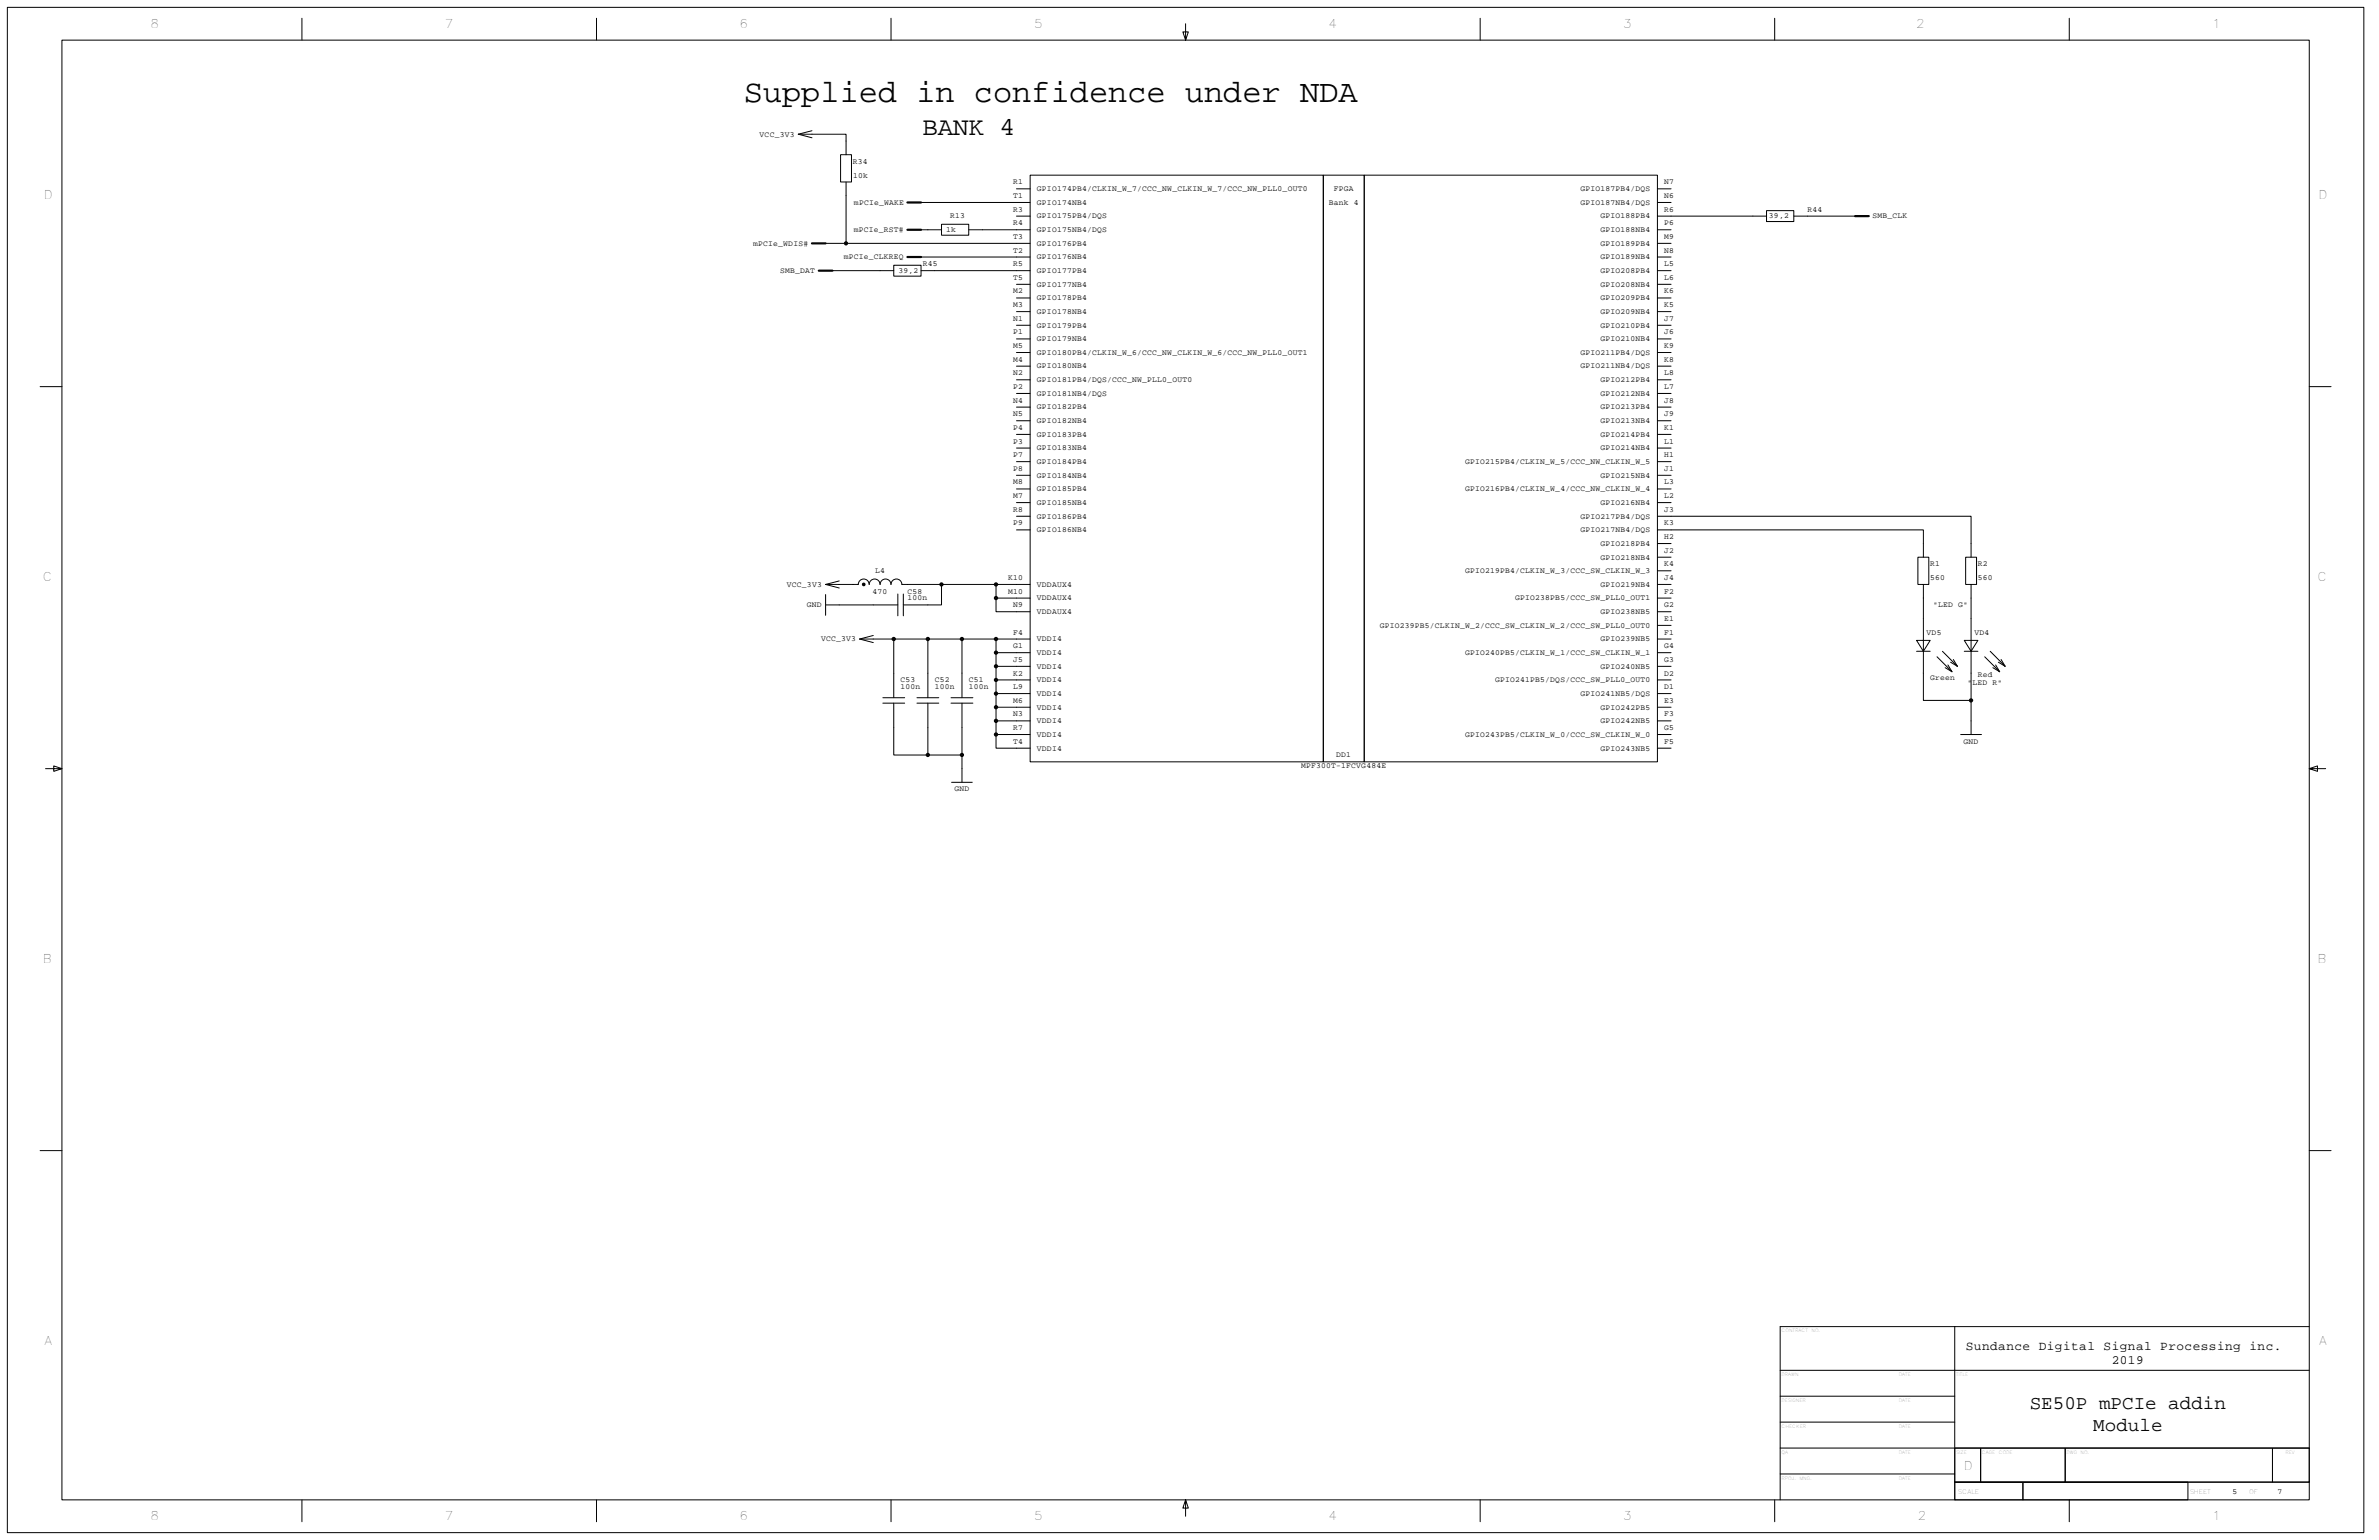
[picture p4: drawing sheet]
<svg xmlns="http://www.w3.org/2000/svg" width="864mm" height="559mm" viewBox="0 0 864 559" stroke-linecap="round" stroke-linejoin="round" font-family="sans-serif">
<defs><g id="words">
<text font-size="11.6" x="270" y="37">Supplied in confidence under NDA</text>
<text font-size="9.4" x="334.8" y="48.9">BANK 4</text>
<g font-size="7">
<text x="736.8" y="511.3">SE50P mPCIe addin</text>
<text x="759.9" y="519.2">Module</text>
</g>
<g font-size="4.6">
<text x="713.6" y="489.7">Sundance Digital Signal Processing inc.</text>
<text x="766.6" y="495">2019</text>
</g>
<g font-size="4.4">
<text x="54.6" y="10">8</text>
<text x="161.5" y="10">7</text>
<text x="268.4" y="10">6</text>
<text x="375.4" y="10">5</text>
<text x="482.3" y="10">4</text>
<text x="589.2" y="10">3</text>
<text x="695.6" y="10">2</text>
<text x="803.1" y="10">1</text>
<text x="15.9" y="72.4">D</text>
<text x="841.6" y="72.4">D</text>
<text x="15.6" y="211">C</text>
<text x="841.3" y="211">C</text>
<text x="15.6" y="349.6">B</text>
<text x="841.3" y="349.6">B</text>
<text x="16.1" y="488.2">A</text>
<text x="841.8" y="488.2">A</text>
<text x="712.9" y="533.3">D</text>
<text x="54.6" y="551.6">8</text>
<text x="161.5" y="551.6">7</text>
<text x="268.4" y="551.6">6</text>
<text x="375.4" y="551.6">5</text>
<text x="482.3" y="551.6">4</text>
<text x="589.2" y="551.6">3</text>
<text x="696.2" y="551.6">2</text>
<text x="803.1" y="551.6">1</text>
</g>
<g font-size="2.9">
<text x="275.8" y="49.6">VCC_3V3</text>
<text x="309.6" y="59.5">R34</text>
<text x="309.7" y="64.4">10k</text>
<text x="367.8" y="66.9">R1</text>
<text x="367.8" y="71.8">T1</text>
<text x="376.4" y="69.4">GPIO174PB4/CLKIN_W_7/CCC_NW_CLKIN_W_7/CCC_NW_PLL0_OUT0</text>
<text x="484.2" y="69.4">FPGA</text>
<text x="573.7" y="69.4">GPIO187PB4/DQS</text>
<text x="604.1" y="66.9">N7</text>
<text x="604.1" y="71.8">N6</text>
<text x="310" y="74.3">mPCIe_WAKE</text>
<text x="367.8" y="76.8">R3</text>
<text x="376.4" y="74.3">GPIO174NB4</text>
<text x="482.3" y="74.3">Bank 4</text>
<text x="573.7" y="74.3">GPIO187NB4/DQS</text>
<text x="604.1" y="76.8">R6</text>
<text x="656.1" y="76.8">R44</text>
<text x="344.9" y="79.3">R13</text>
<text x="367.8" y="81.7">R4</text>
<text x="376.4" y="79.3">GPIO175PB4/DQS</text>
<text x="581" y="79.3">GPIO188PB4</text>
<text x="604.1" y="81.7">P6</text>
<text x="642.2" y="79.3">39,2</text>
<text x="679.7" y="79.3">SMB_CLK</text>
<text x="273.4" y="89.2">mPCIe_WDIS#</text>
<text x="309.9" y="84.2">mPCIe_RST#</text>
<text x="343.5" y="84.2">1k</text>
<text x="367.8" y="86.7">T3</text>
<text x="376.4" y="84.2">GPIO175NB4/DQS</text>
<text x="376.4" y="89.2">GPIO176PB4</text>
<text x="581" y="84.2">GPIO188NB4</text>
<text x="581" y="89.2">GPIO189PB4</text>
<text x="604.1" y="86.7">M9</text>
<text x="306.3" y="94.1">mPCIe_CLKREQ</text>
<text x="367.8" y="91.6">T2</text>
<text x="376.4" y="94.1">GPIO176NB4</text>
<text x="581" y="94.1">GPIO189NB4</text>
<text x="604.1" y="91.6">N8</text>
<text x="283.2" y="99.1">SMB_DAT</text>
<text x="326.1" y="99.1">39,2</text>
<text x="335" y="96.6">R45</text>
<text x="367.8" y="96.6">R5</text>
<text x="367.8" y="101.5">T5</text>
<text x="376.4" y="99.1">GPIO177PB4</text>
<text x="581" y="99.1">GPIO208PB4</text>
<text x="604.1" y="96.6">L5</text>
<text x="604.1" y="101.5">L6</text>
<text x="367.8" y="106.5">M2</text>
<text x="376.4" y="104">GPIO177NB4</text>
<text x="581" y="104">GPIO208NB4</text>
<text x="604.1" y="106.5">K6</text>
<text x="367.8" y="111.4">M3</text>
<text x="376.4" y="109">GPIO178PB4</text>
<text x="376.4" y="113.9">GPIO178NB4</text>
<text x="581" y="113.9">GPIO209NB4</text>
<text x="581" y="109">GPIO209PB4</text>
<text x="604.1" y="111.4">K5</text>
<text x="367.8" y="116.4">N1</text>
<text x="376.4" y="118.9">GPIO179PB4</text>
<text x="581" y="118.9">GPIO210PB4</text>
<text x="604.1" y="116.4">J7</text>
<text x="367.8" y="121.3">P1</text>
<text x="376.4" y="123.8">GPIO179NB4</text>
<text x="581" y="123.8">GPIO210NB4</text>
<text x="604.1" y="121.3">J6</text>
<text x="367.8" y="126.3">M5</text>
<text x="367.8" y="131.3">M4</text>
<text x="376.4" y="128.8">GPIO180PB4/CLKIN_W_6/CCC_NW_CLKIN_W_6/CCC_NW_PLL0_OUT1</text>
<text x="573.7" y="128.8">GPIO211PB4/DQS</text>
<text x="604.1" y="126.3">K9</text>
<text x="604.1" y="131.3">K8</text>
<text x="367.8" y="136.2">N2</text>
<text x="376.4" y="133.7">GPIO180NB4</text>
<text x="573.7" y="133.7">GPIO211NB4/DQS</text>
<text x="604.1" y="136.2">L8</text>
<text x="367.8" y="141.1">P2</text>
<text x="376.4" y="143.6">GPIO181NB4/DQS</text>
<text x="376.4" y="138.7">GPIO181PB4/DQS/CCC_NW_PLL0_OUT0</text>
<text x="581" y="143.6">GPIO212NB4</text>
<text x="581" y="138.7">GPIO212PB4</text>
<text x="604.1" y="141.1">L7</text>
<text x="367.8" y="146.1">N4</text>
<text x="376.4" y="148.6">GPIO182PB4</text>
<text x="581" y="148.6">GPIO213PB4</text>
<text x="604.1" y="146.1">J8</text>
<text x="367.8" y="156">P4</text>
<text x="367.8" y="151">N5</text>
<text x="376.4" y="153.5">GPIO182NB4</text>
<text x="581" y="153.5">GPIO213NB4</text>
<text x="604.1" y="156">K1</text>
<text x="604.1" y="151">J9</text>
<text x="367.8" y="160.9">P3</text>
<text x="376.4" y="158.5">GPIO183PB4</text>
<text x="581" y="158.5">GPIO214PB4</text>
<text x="604.1" y="161">L1</text>
<text x="367.8" y="165.9">P7</text>
<text x="376.4" y="163.4">GPIO183NB4</text>
<text x="581" y="163.4">GPIO214NB4</text>
<text x="604.1" y="165.9">H1</text>
<text x="367.8" y="170.9">P8</text>
<text x="376.4" y="168.4">GPIO184PB4</text>
<text x="376.4" y="173.3">GPIO184NB4</text>
<text x="531.8" y="168.4">GPIO215PB4/CLKIN_W_5/CCC_NW_CLKIN_W_5</text>
<text x="581" y="173.3">GPIO215NB4</text>
<text x="604.1" y="170.9">J1</text>
<text x="367.8" y="175.8">M8</text>
<text x="376.4" y="178.3">GPIO185PB4</text>
<text x="531.8" y="178.3">GPIO216PB4/CLKIN_W_4/CCC_NW_CLKIN_W_4</text>
<text x="604.1" y="175.8">L3</text>
<text x="367.8" y="185.7">R8</text>
<text x="367.8" y="180.7">M7</text>
<text x="376.4" y="183.2">GPIO185NB4</text>
<text x="581" y="183.2">GPIO216NB4</text>
<text x="604.1" y="185.7">J3</text>
<text x="604.1" y="180.7">L2</text>
<text x="367.8" y="190.6">P9</text>
<text x="376.4" y="188.2">GPIO186PB4</text>
<text x="573.7" y="188.2">GPIO217PB4/DQS</text>
<text x="604.1" y="190.6">K3</text>
<text x="376.4" y="193.1">GPIO186NB4</text>
<text x="573.7" y="193.1">GPIO217NB4/DQS</text>
<text x="604.1" y="195.6">H2</text>
<text x="581" y="203">GPIO218NB4</text>
<text x="581" y="198.1">GPIO218PB4</text>
<text x="604.1" y="200.6">J2</text>
<text x="317.7" y="208">L4</text>
<text x="531.8" y="208">GPIO219PB4/CLKIN_W_3/CCC_SW_CLKIN_W_3</text>
<text x="604.1" y="205.5">K4</text>
<text x="700.7" y="205.5">R1</text>
<text x="718" y="205.5">R2</text>
<text x="285.7" y="212.9">VCC_3V3</text>
<text x="316.8" y="215.4">470</text>
<text x="329.4" y="215.4">C58</text>
<text x="366" y="215.4">M10</text>
<text x="366" y="210.5">K10</text>
<text x="376.4" y="212.9">VDDAUX4</text>
<text x="581" y="212.9">GPIO219NB4</text>
<text x="604.1" y="215.4">F2</text>
<text x="604.1" y="210.5">J4</text>
<text x="700.7" y="210.5">560</text>
<text x="718" y="210.5">560</text>
<text x="292.8" y="220.3">GND</text>
<text x="329.4" y="217.9">100n</text>
<text x="367.8" y="220.3">N9</text>
<text x="376.4" y="217.9">VDDAUX4</text>
<text x="550" y="217.9">GPIO238PB5/CCC_SW_PLL0_OUT1</text>
<text x="604.1" y="220.3">G2</text>
<text x="701.7" y="220.3">&quot;LED G&quot;</text>
<text x="376.4" y="222.8">VDDAUX4</text>
<text x="500.9" y="227.8">GPIO239PB5/CLKIN_W_2/CCC_SW_CLKIN_W_2/CCC_SW_PLL0_OUT0</text>
<text x="581" y="222.8">GPIO238NB5</text>
<text x="604.1" y="225.3">E1</text>
<text x="298" y="232.7">VCC_3V3</text>
<text x="367.8" y="230.3">F4</text>
<text x="376.4" y="232.7">VDDI4</text>
<text x="581" y="232.7">GPIO239NB5</text>
<text x="604.1" y="230.3">F1</text>
<text x="699.4" y="230.3">VD5</text>
<text x="716.7" y="230.3">VD4</text>
<text x="367.8" y="235.2">G1</text>
<text x="376.4" y="237.7">VDDI4</text>
<text x="531.8" y="237.7">GPIO240PB5/CLKIN_W_1/CCC_SW_CLKIN_W_1</text>
<text x="604.1" y="235.2">G4</text>
<text x="367.8" y="245.1">K2</text>
<text x="367.8" y="240.2">J5</text>
<text x="376.4" y="242.6">VDDI4</text>
<text x="581" y="242.6">GPIO240NB5</text>
<text x="604.1" y="245.1">D2</text>
<text x="604.1" y="240.2">G3</text>
<text x="718" y="245.5">Red</text>
<text x="326.9" y="250.1">100n</text>
<text x="326.9" y="247.6">C53</text>
<text x="339.3" y="250.1">100n</text>
<text x="339.3" y="247.6">C52</text>
<text x="351.7" y="250.1">100n</text>
<text x="351.7" y="247.6">C51</text>
<text x="367.8" y="250.1">L9</text>
<text x="376.4" y="247.6">VDDI4</text>
<text x="542.8" y="247.6">GPIO241PB5/DQS/CCC_SW_PLL0_OUT0</text>
<text x="604.1" y="250.1">D1</text>
<text x="700.7" y="246.6">Green</text>
<text x="714.2" y="248.7">&quot;LED R&quot;</text>
<text x="367.8" y="255">M6</text>
<text x="376.4" y="252.5">VDDI4</text>
<text x="376.4" y="257.5">VDDI4</text>
<text x="573.7" y="252.5">GPIO241NB5/DQS</text>
<text x="581" y="257.5">GPIO242PB5</text>
<text x="604.1" y="255">E3</text>
<text x="367.8" y="259.9">N3</text>
<text x="376.4" y="262.4">VDDI4</text>
<text x="581" y="262.4">GPIO242NB5</text>
<text x="604.1" y="259.9">F3</text>
<text x="367.8" y="269.9">T4</text>
<text x="367.8" y="264.9">R7</text>
<text x="376.4" y="267.4">VDDI4</text>
<text x="531.8" y="267.4">GPIO243PB5/CLKIN_W_0/CCC_SW_CLKIN_W_0</text>
<text x="604.1" y="264.9">G5</text>
<text x="604.1" y="269.9">F5</text>
<text x="712.8" y="269.9">GND</text>
<text x="376.4" y="272.3">VDDI4</text>
<text x="485.1" y="274.8">DD1</text>
<text x="581" y="272.3">GPIO243NB5</text>
<text x="472.3" y="278.6">MPF300T-1FCVG484E</text>
<text x="346.5" y="287.2">GND</text>
<text x="810.4" y="542.1">5</text>
<text x="826.8" y="542.1">7</text>
</g>
<g font-size="2.2">
<text x="710.7" y="542.1">SCALE</text>
<text x="794.9" y="542.1">SHEET</text>
<text x="816.4" y="542.1">OF</text>
</g>
<g font-size="1.6">
<text x="646.7" y="483.4">CONTRACT</text>
<text x="646.7" y="499.3">DRAWN</text>
<text x="689.3" y="499.3">DATE</text>
<text x="710.1" y="499.3">TITLE</text>
<text x="646.7" y="508.7">DESIGNER</text>
<text x="689.3" y="508.7">DATE</text>
<text x="646.7" y="518.1">CHECKER</text>
<text x="689.3" y="518.1">DATE</text>
<text x="646.7" y="527.5">QA</text>
<text x="689.3" y="527.5">DATE</text>
<text x="710.1" y="527.5">SIZE</text>
<text x="719.5" y="527.5">CAGE</text>
<text x="725.6" y="527.5">CODE</text>
<text x="750.2" y="527.5">DWG</text>
<text x="755.3" y="527.5">NO.</text>
<text x="829.7" y="527.5">REV</text>
<text x="646.7" y="536.9">RPOJ.</text>
<text x="653.2" y="536.9">MNG.</text>
<text x="689.3" y="536.9">DATE</text>
</g>
</g></defs>
<g fill="none" stroke="#000" stroke-width=".36">
<path d="M2.7 2.7h855.4v553.4h-855.4zM22.5 14.6h815.8v529.6h-815.8zM109.6 6.6v8M216.5 6.6v8M323.4 6.6v8M430.4 8.6v6l-1-3h2l-1 3M537.3 6.6v8M644.2 6.6v8M751.2 6.6v8M289.8 48.7h17.3v7.4M289.8 48.7l4.9 1.3M294.7 47.4l-4.9 1.3"/>
<path d="M305.1 56.1h4v9.9h-4zM307.1 66v22.3M369 68.5h5M369 78.4h5M374 73.5h-39.7M374 63.6h106.4v212.8h-106.4zM480.4 63.6h14.8v212.8h-14.8zM495.2 63.6h106.5v212.8h-106.5zM601.7 68.5h4.9M601.7 73.5h4.9M601.7 78.4h39.6M641.3 76.4h9.9v4h-9.9z"/>
<path d="M673.4 78.4h-22.2M302.2 98.2h22.2M324.4 96.2h9.9v4h-9.9zM334.3 83.4h7.5M341.8 81.4h9.9v3.9h-9.9zM374 83.4h-22.3M374 88.3h-74.3M374 93.3h-39.7M374 98.2h-39.7M601.7 83.4h4.9M601.7 88.3h4.9M601.7 93.3h4.9"/>
<path d="M601.7 98.2h4.9M369 103.2h5M369 108.1h5M369 113.1h5M369 118h5M601.7 103.2h4.9M601.7 108.1h4.9M601.7 113.1h4.9M601.7 118h4.9M369 123h5M369 127.9h5M369 132.9h5"/>
<path d="M369 137.8h5M601.7 123h4.9M601.7 127.9h4.9M601.7 132.9h4.9M601.7 137.8h4.9M14.6 140.3h7.9M369 142.8h5M369 147.7h5M369 152.7h5M369 157.6h5M601.7 142.8h4.9M601.7 147.7h4.9"/>
<path d="M601.7 152.7h4.9M601.7 157.6h4.9M838.3 140.3h7.9M369 162.6h5M369 167.5h5M369 172.5h5M369 177.4h5M601.7 162.6h4.9M601.7 167.5h4.9M601.7 172.5h4.9M601.7 177.4h4.9M369 182.4h5"/>
<path d="M369 187.3h5M369 192.3h5M601.7 192.3h96.5v9.9M601.7 187.3h113.8v14.9M601.7 182.4h4.9M601.7 197.2h4.9M299.7 212.1h11.9a1.97 1.97 0 0 1 1.9-2 1.97 1.97 0 0 1 2 2 1.98 1.98 0 0 1 2-2 1.98 1.98 0 0 1 2 2 1.98 1.98 0 0 1 1.9-2 1.98 1.98 0 0 1 2 2 1.98 1.98 0 0 1 2-2 1.98 1.98 0 0 1 2 2M299.7 212.1l5 1.3M299.7 219.5h26.2M299.7 215.7v7.6M304.7 210.8l-5 1.3M325.9 215.5v8"/>
<path d="M327.4 212.1h46.6M327.9 215.5v8M341.8 212.1v7.4h-13.9M361.6 212.1v9.9h12.4M361.6 217h12.4M601.7 212.1h4.9M601.7 217h4.9M601.7 202.2h4.9M601.7 207.1h4.9M696.2 202.2h4v9.9h-4zM698.2 212.1v42h17.3M713.5 202.2h4v9.9h-4z"/>
<path d="M715.5 212.1v54.4M312.1 231.9h61.9M312.1 231.9l4.9 1.3M317 230.6l-4.9 1.3M324.4 231.9v21.3M336.8 231.9v21.3M349.2 231.9v21.3M361.6 231.9v39.6h12.4M374 236.8h-12.4M601.7 222h4.9M601.7 231.9h4.9M601.7 236.8h4.9"/>
<path d="M601.7 226.9h4.9M695.7 232.4h5l-2.5 3.9zM695.7 236.3h5M703.2 238.3l5.4 5.5M705.1 236.3l5.5 5.5M709.1 239.3l1.5 2.5-2.5-1.5M713 232.4h5l-2.5 3.9zM713 236.3h5M720.5 238.3l5.4 5.5M722.5 236.3l5.4 5.5M726.4 239.3l1.5 2.5-2.5-1.5M320.5 255.1h7.9"/>
<path d="M320.5 253.2h7.9M324.4 255.1v18.9h24.8v9.9M332.9 255.1h7.9M332.9 253.2h7.9M336.8 255.1v18.9M345.2 255.1h8M345.2 253.2h8M349.2 255.1v18.9M374 241.8h-12.4M374 246.7h-12.4M374 251.7h-12.4M374 256.6h-12.4"/>
<path d="M601.7 241.8h4.9M601.7 246.7h4.9M601.7 251.7h4.9M601.7 256.6h4.9M707.1 241.3l1.5 2.5-2.5-1.5M724.4 241.3l1.5 2.5-2.5-1.5M16.5 278.9h6l-3-1v2l3-1M374 261.6h-12.4M374 266.5h-12.4M601.7 261.6h4.9M601.7 266.5h4.9M601.7 271.5h4.9"/>
<path d="M711.8 266.5h7.5M838.3 278.9l3 1v-2l-3 1h5.9M345.4 283.9h7.6M14.6 417.5h7.9M838.3 417.5h7.9M646.2 497.2h192.1M709.6 481.4v62.8M838.3 481.4h-192.1v62.8M646.2 506.6h63.4M646.2 516h63.4M646.2 534.8h63.4M646.2 525.4h192.1"/>
<path d="M709.6 525.4h9.4v12.4h-9.4zM709.6 537.8h24.7v6.4h-24.7zM709.6 537.8h128.7M719 525.4h30.7v12.4h-30.7zM734.3 537.8h59.9v6.4h-59.9zM749.7 525.4h75.2v12.4h-75.2zM824.9 525.4h13.4v12.4h-13.4zM109.6 544.2v8M216.5 544.2v8M323.4 544.2v8M430.4 544.2l1 3h-2l1-3v6M537.3 544.2v8"/>
<path d="M644.2 544.2v8M751.2 544.2v8"/>
</g>
<circle cx="313.5" cy="212.1" r=".49" fill="#000" stroke="#000" stroke-width=".36"/>
<g fill="none" stroke="#000" stroke-width=".79">
<path d="M329.4 73.5h4.9M673.4 78.4h5M294.7 88.3h5M297.2 98.2h5M329.4 83.4h4.9M329.4 93.3h4.9"/>
<circle cx="307.1" cy="88.3" r=".38"/>
<circle cx="341.8" cy="212.1" r=".38"/>
<circle cx="361.6" cy="217" r=".39"/>
<circle cx="361.6" cy="212.1" r=".39"/>
<circle cx="324.4" cy="231.9" r=".39"/>
<circle cx="336.8" cy="231.9" r=".39"/>
<circle cx="349.2" cy="231.9" r=".39"/>
<circle cx="361.6" cy="231.9" r=".39"/>
<circle cx="361.6" cy="236.8" r=".39"/>
<circle cx="361.6" cy="251.7" r=".39"/>
<circle cx="361.6" cy="241.8" r=".39"/>
<circle cx="361.6" cy="246.7" r=".39"/>
<circle cx="361.6" cy="256.6" r=".39"/>
<circle cx="715.5" cy="254.1" r=".39"/>
<circle cx="336.8" cy="273.9" r=".39"/>
<circle cx="349.2" cy="273.9" r=".38"/>
<circle cx="361.6" cy="266.5" r=".39"/>
<circle cx="361.6" cy="261.6" r=".39"/>
</g>
<use href="#words"/>
</svg>
